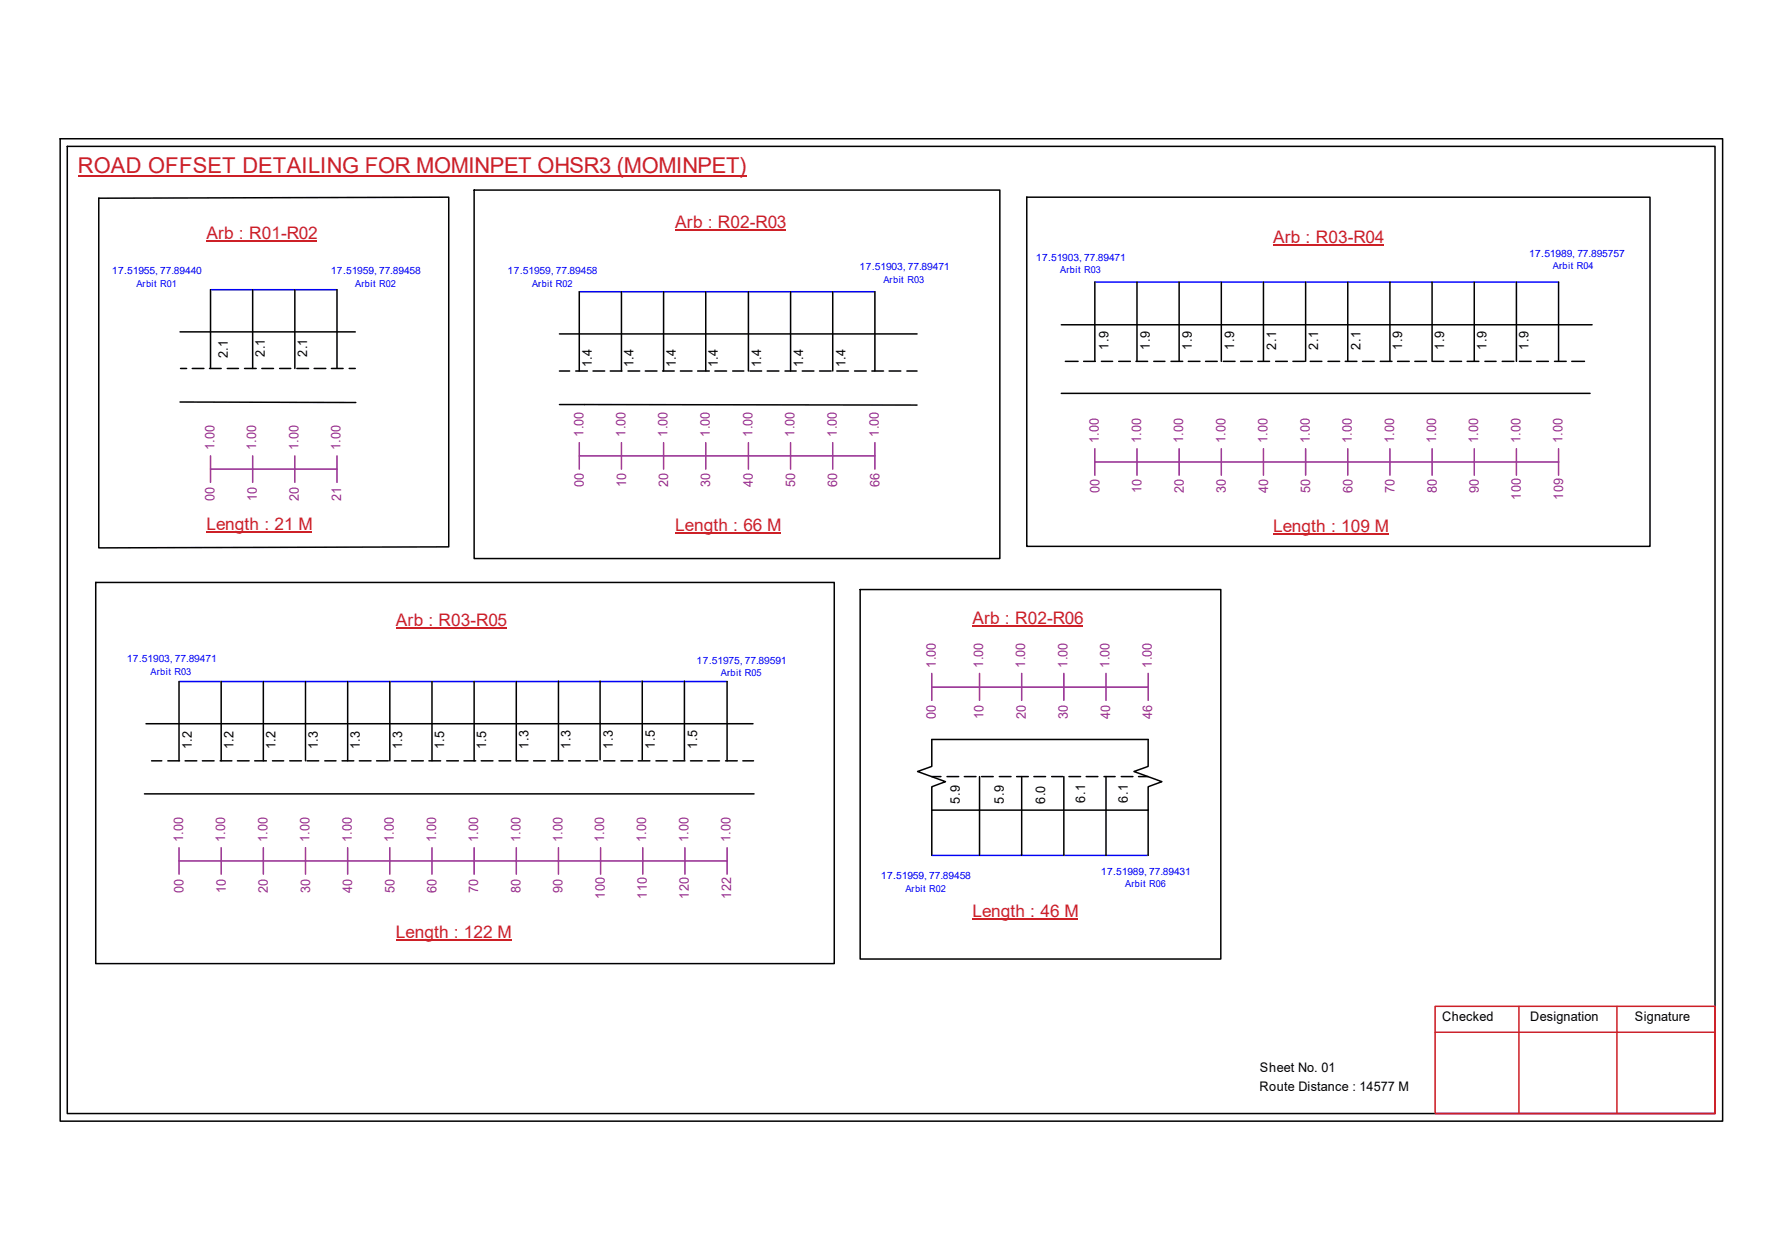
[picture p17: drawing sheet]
<svg xmlns="http://www.w3.org/2000/svg" width="297mm" height="210mm" viewBox="0 0 297 210" stroke-linecap="round" stroke-linejoin="round" font-family="sans-serif">
<defs><g id="words">
<text font-size="3.6" fill="#cd2027" x="13" y="28.9">ROAD OFFSET DETAILING FOR MOMINPET OHSR3 (MOMINPET)</text>
<g font-size="2.9" fill="#cd2027">
<text x="34.4" y="39.8">Arb : R01-R02</text>
<text x="112.6" y="38">Arb : R02-R03</text>
<text x="212.2" y="40.6">Arb : R03-R04</text>
<text x="34.4" y="88.3">Length : 21 M</text>
<text x="112.6" y="88.4">Length : 66 M</text>
<text x="212.2" y="88.6">Length : 109 M</text>
<text x="66" y="104.3">Arb : R03-R05</text>
<text x="162.1" y="103.9">Arb : R02-R06</text>
<text x="162.1" y="152.7">Length : 46 M</text>
<text x="66" y="156.2">Length : 122 M</text>
</g>
<g font-size="2.2">
<text x="38" y="59.7" transform="rotate(-90 38 59.7)">2.1</text>
<text x="44.2" y="59.4" transform="rotate(-90 44.2 59.4)">2.1</text>
<text x="51.2" y="59.4" transform="rotate(-90 51.2 59.4)">2.1</text>
<text x="184.8" y="58.3" transform="rotate(-90 184.8 58.3)">1.9</text>
<text x="191.6" y="58.3" transform="rotate(-90 191.6 58.3)">1.9</text>
<text x="198.7" y="58.3" transform="rotate(-90 198.7 58.3)">1.9</text>
<text x="205.7" y="58.3" transform="rotate(-90 205.7 58.3)">1.9</text>
<text x="212.7" y="58.3" transform="rotate(-90 212.7 58.3)">2.1</text>
<text x="219.7" y="58.3" transform="rotate(-90 219.7 58.3)">2.1</text>
<text x="226.8" y="58.3" transform="rotate(-90 226.8 58.3)">2.1</text>
<text x="233.7" y="58.3" transform="rotate(-90 233.7 58.3)">1.9</text>
<text x="240.7" y="58.3" transform="rotate(-90 240.7 58.3)">1.9</text>
<text x="247.8" y="58.3" transform="rotate(-90 247.8 58.3)">1.9</text>
<text x="254.8" y="58.3" transform="rotate(-90 254.8 58.3)">1.9</text>
<text x="98.7" y="61.2" transform="rotate(-90 98.7 61.2)">1.4</text>
<text x="105.6" y="61.2" transform="rotate(-90 105.6 61.2)">1.4</text>
<text x="112.6" y="61.2" transform="rotate(-90 112.6 61.2)">1.4</text>
<text x="119.7" y="61.2" transform="rotate(-90 119.7 61.2)">1.4</text>
<text x="126.9" y="61.2" transform="rotate(-90 126.9 61.2)">1.4</text>
<text x="133.9" y="61.2" transform="rotate(-90 133.9 61.2)">1.4</text>
<text x="140.9" y="61.2" transform="rotate(-90 140.9 61.2)">1.4</text>
<text x="32" y="124.8" transform="rotate(-90 32 124.8)">1.2</text>
<text x="38.9" y="124.8" transform="rotate(-90 38.9 124.8)">1.2</text>
<text x="45.9" y="124.8" transform="rotate(-90 45.9 124.8)">1.2</text>
<text x="53" y="124.8" transform="rotate(-90 53 124.8)">1.3</text>
<text x="60" y="124.8" transform="rotate(-90 60 124.8)">1.3</text>
<text x="67" y="124.8" transform="rotate(-90 67 124.8)">1.3</text>
<text x="74" y="124.8" transform="rotate(-90 74 124.8)">1.5</text>
<text x="81.1" y="124.8" transform="rotate(-90 81.1 124.8)">1.5</text>
<text x="88.1" y="124.7" transform="rotate(-90 88.1 124.7)">1.3</text>
<text x="95.1" y="124.7" transform="rotate(-90 95.1 124.7)">1.3</text>
<text x="102.1" y="124.7" transform="rotate(-90 102.1 124.7)">1.3</text>
<text x="109.2" y="124.7" transform="rotate(-90 109.2 124.7)">1.5</text>
<text x="116.2" y="124.7" transform="rotate(-90 116.2 124.7)">1.5</text>
<text x="160" y="133.9" transform="rotate(-90 160 133.9)">5.9</text>
<text x="167.3" y="133.9" transform="rotate(-90 167.3 133.9)">5.9</text>
<text x="174.2" y="133.9" transform="rotate(-90 174.2 133.9)">6.0</text>
<text x="180.9" y="133.7" transform="rotate(-90 180.9 133.7)">6.1</text>
<text x="188" y="133.7" transform="rotate(-90 188 133.7)">6.1</text>
<text x="240.4" y="170.1">Checked</text>
<text x="255.1" y="170.1">Designation</text>
<text x="272.5" y="170.1">Signature</text>
<text x="210" y="178.6">Sheet No. 01</text>
<text x="209.9" y="181.7">Route Distance : 14577 M</text>
</g>
<g font-size="2.2" fill="#93278f">
<text x="35.8" y="75" transform="rotate(-90 35.8 75)">1.00</text>
<text x="42.7" y="75" transform="rotate(-90 42.7 75)">1.00</text>
<text x="49.7" y="75" transform="rotate(-90 49.7 75)">1.00</text>
<text x="56.8" y="75" transform="rotate(-90 56.8 75)">1.00</text>
<text x="97.2" y="72.8" transform="rotate(-90 97.2 72.8)">1.00</text>
<text x="104.3" y="72.8" transform="rotate(-90 104.3 72.8)">1.00</text>
<text x="111.3" y="72.8" transform="rotate(-90 111.3 72.8)">1.00</text>
<text x="118.3" y="72.8" transform="rotate(-90 118.3 72.8)">1.00</text>
<text x="125.4" y="72.8" transform="rotate(-90 125.4 72.8)">1.00</text>
<text x="132.5" y="72.8" transform="rotate(-90 132.5 72.8)">1.00</text>
<text x="139.5" y="72.8" transform="rotate(-90 139.5 72.8)">1.00</text>
<text x="146.5" y="72.8" transform="rotate(-90 146.5 72.8)">1.00</text>
<text x="183.2" y="73.8" transform="rotate(-90 183.2 73.8)">1.00</text>
<text x="190.2" y="73.8" transform="rotate(-90 190.2 73.8)">1.00</text>
<text x="197.2" y="73.8" transform="rotate(-90 197.2 73.8)">1.00</text>
<text x="204.3" y="73.8" transform="rotate(-90 204.3 73.8)">1.00</text>
<text x="211.3" y="73.8" transform="rotate(-90 211.3 73.8)">1.00</text>
<text x="218.3" y="73.8" transform="rotate(-90 218.3 73.8)">1.00</text>
<text x="225.3" y="73.8" transform="rotate(-90 225.3 73.8)">1.00</text>
<text x="232.4" y="73.8" transform="rotate(-90 232.4 73.8)">1.00</text>
<text x="239.4" y="73.8" transform="rotate(-90 239.4 73.8)">1.00</text>
<text x="246.4" y="73.8" transform="rotate(-90 246.4 73.8)">1.00</text>
<text x="253.4" y="73.8" transform="rotate(-90 253.4 73.8)">1.00</text>
<text x="260.5" y="73.8" transform="rotate(-90 260.5 73.8)">1.00</text>
<text x="35.8" y="83.5" transform="rotate(-90 35.8 83.5)">00</text>
<text x="42.8" y="83.5" transform="rotate(-90 42.8 83.5)">10</text>
<text x="49.8" y="83.5" transform="rotate(-90 49.8 83.5)">20</text>
<text x="56.9" y="83.5" transform="rotate(-90 56.9 83.5)">21</text>
<text x="97.3" y="81.2" transform="rotate(-90 97.3 81.2)">00</text>
<text x="104.3" y="81.2" transform="rotate(-90 104.3 81.2)">10</text>
<text x="111.4" y="81.2" transform="rotate(-90 111.4 81.2)">20</text>
<text x="118.4" y="81.2" transform="rotate(-90 118.4 81.2)">30</text>
<text x="125.5" y="81.2" transform="rotate(-90 125.5 81.2)">40</text>
<text x="132.5" y="81.2" transform="rotate(-90 132.5 81.2)">50</text>
<text x="139.6" y="81.2" transform="rotate(-90 139.6 81.2)">60</text>
<text x="146.6" y="81.2" transform="rotate(-90 146.6 81.2)">66</text>
<text x="183.3" y="82.2" transform="rotate(-90 183.3 82.2)">00</text>
<text x="190.3" y="82.2" transform="rotate(-90 190.3 82.2)">10</text>
<text x="197.3" y="82.2" transform="rotate(-90 197.3 82.2)">20</text>
<text x="204.3" y="82.2" transform="rotate(-90 204.3 82.2)">30</text>
<text x="211.4" y="82.2" transform="rotate(-90 211.4 82.2)">40</text>
<text x="218.4" y="82.2" transform="rotate(-90 218.4 82.2)">50</text>
<text x="225.4" y="82.2" transform="rotate(-90 225.4 82.2)">60</text>
<text x="232.4" y="82.2" transform="rotate(-90 232.4 82.2)">70</text>
<text x="239.5" y="82.2" transform="rotate(-90 239.5 82.2)">80</text>
<text x="246.5" y="82.2" transform="rotate(-90 246.5 82.2)">90</text>
<text x="253.5" y="83.2" transform="rotate(-90 253.5 83.2)">100</text>
<text x="260.6" y="83.2" transform="rotate(-90 260.6 83.2)">109</text>
<text x="156" y="111.3" transform="rotate(-90 156 111.3)">1.00</text>
<text x="163.9" y="111.3" transform="rotate(-90 163.9 111.3)">1.00</text>
<text x="170.9" y="111.3" transform="rotate(-90 170.9 111.3)">1.00</text>
<text x="177.9" y="111.3" transform="rotate(-90 177.9 111.3)">1.00</text>
<text x="185" y="111.3" transform="rotate(-90 185 111.3)">1.00</text>
<text x="192" y="111.3" transform="rotate(-90 192 111.3)">1.00</text>
<text x="156" y="119.7" transform="rotate(-90 156 119.7)">00</text>
<text x="164" y="119.7" transform="rotate(-90 164 119.7)">10</text>
<text x="171" y="119.7" transform="rotate(-90 171 119.7)">20</text>
<text x="178" y="119.7" transform="rotate(-90 178 119.7)">30</text>
<text x="185" y="119.7" transform="rotate(-90 185 119.7)">40</text>
<text x="192.1" y="119.7" transform="rotate(-90 192.1 119.7)">46</text>
<text x="30.5" y="140.3" transform="rotate(-90 30.5 140.3)">1.00</text>
<text x="37.5" y="140.3" transform="rotate(-90 37.5 140.3)">1.00</text>
<text x="44.6" y="140.3" transform="rotate(-90 44.6 140.3)">1.00</text>
<text x="51.6" y="140.3" transform="rotate(-90 51.6 140.3)">1.00</text>
<text x="58.6" y="140.3" transform="rotate(-90 58.6 140.3)">1.00</text>
<text x="65.7" y="140.3" transform="rotate(-90 65.7 140.3)">1.00</text>
<text x="72.7" y="140.3" transform="rotate(-90 72.7 140.3)">1.00</text>
<text x="79.7" y="140.3" transform="rotate(-90 79.7 140.3)">1.00</text>
<text x="86.7" y="140.3" transform="rotate(-90 86.7 140.3)">1.00</text>
<text x="93.8" y="140.3" transform="rotate(-90 93.8 140.3)">1.00</text>
<text x="100.7" y="140.3" transform="rotate(-90 100.7 140.3)">1.00</text>
<text x="107.7" y="140.3" transform="rotate(-90 107.7 140.3)">1.00</text>
<text x="114.8" y="140.3" transform="rotate(-90 114.8 140.3)">1.00</text>
<text x="121.8" y="140.3" transform="rotate(-90 121.8 140.3)">1.00</text>
<text x="30.6" y="148.8" transform="rotate(-90 30.6 148.8)">00</text>
<text x="37.6" y="148.8" transform="rotate(-90 37.6 148.8)">10</text>
<text x="44.7" y="148.8" transform="rotate(-90 44.7 148.8)">20</text>
<text x="51.7" y="148.8" transform="rotate(-90 51.7 148.8)">30</text>
<text x="58.7" y="148.8" transform="rotate(-90 58.7 148.8)">40</text>
<text x="65.7" y="148.8" transform="rotate(-90 65.7 148.8)">50</text>
<text x="72.8" y="148.8" transform="rotate(-90 72.8 148.8)">60</text>
<text x="79.7" y="148.8" transform="rotate(-90 79.7 148.8)">70</text>
<text x="86.7" y="148.8" transform="rotate(-90 86.7 148.8)">80</text>
<text x="93.8" y="148.8" transform="rotate(-90 93.8 148.8)">90</text>
<text x="100.8" y="149.8" transform="rotate(-90 100.8 149.8)">100</text>
<text x="107.8" y="149.8" transform="rotate(-90 107.8 149.8)">110</text>
<text x="114.8" y="149.8" transform="rotate(-90 114.8 149.8)">120</text>
<text x="121.9" y="149.8" transform="rotate(-90 121.9 149.8)">122</text>
</g>
<g font-size="1.7" fill="#00f">
<text x="18.7" y="45.6">17.51955, 77.89440</text>
<text x="55.2" y="45.7">17.51959, 77.89458</text>
<text x="84.6" y="45.7">17.51959, 77.89458</text>
<text x="143.3" y="45">17.51903, 77.89471</text>
<text x="172.7" y="43.4">17.51903, 77.89471</text>
<text x="254.9" y="42.8">17.51989, 77.895757</text>
<text x="21.1" y="110.3">17.51903, 77.89471</text>
<text x="116.1" y="110.6">17.51975, 77.89591</text>
<text x="146.9" y="146.5">17.51959, 77.89458</text>
<text x="183.5" y="145.7">17.51989, 77.89431</text>
</g>
<g font-size="1.6" fill="#00f">
<text x="22.7" y="47.8">Arbit R01</text>
<text x="59.2" y="47.8">Arbit R02</text>
<text x="88.7" y="47.8">Arbit R02</text>
<text x="147.3" y="47.1">Arbit R03</text>
<text x="176.7" y="45.6">Arbit R03</text>
<text x="258.9" y="44.9">Arbit R04</text>
<text x="25.1" y="112.4">Arbit R03</text>
<text x="120.2" y="112.7">Arbit R05</text>
<text x="150.9" y="148.6">Arbit R02</text>
<text x="187.6" y="147.8">Arbit R06</text>
</g>
</g></defs>
<g fill="none" stroke="#000" stroke-width=".25">
<path d="M10 23.1h277.1v163.7h-277.1zM11.2 24.4h274.7v161.1h-274.7zM16.5 33l58.3-.1v58.2l-58.3 .2zM79 31.7h87.7v61.3h-87.7zM171.2 32.9h103.8v58.1h-103.8zM30 55.3h29.2M35.1 48.3v13.1M42.1 48.3v13.1M49.1 48.3v13.1M56.2 48.3v13.1M93.3 55.6h59.6M96.6 48.6v13.2"/>
<path d="M103.6 48.6v13.2M110.6 48.6v13.2M117.6 48.6v13.2M124.8 48.6v13.2M131.8 48.6v13.2M138.8 48.6v13.2M145.8 48.6v13.2M176.9 54.1h88.5M182.5 47v13.2M189.5 47v13.2M196.6 47v13.2M203.6 47v13.2"/>
<path d="M210.6 47v13.2M217.6 47v13.2M224.7 47v13.2M231.7 47v13.2M238.7 47v13.2M245.7 47v13.2M252.8 47v13.2M259.8 47v13.2M30 67l29.3 .1M30.1 61.4h1M32 61.4h2M34.9 61.4h2"/>
<path d="M37.9 61.4h1.8M40.8 61.4h1.9M43.6 61.4h2M46.6 61.4h1.9M49.5 61.4h1.9M52.4 61.4h1.9M55.2 61.4h2M58.2 61.4h1M93.3 67.4l59.6 .1M93.3 61.8h1.7M96 61.8h1.9M98.8 61.8h2"/>
<path d="M101.7 61.8h2M104.7 61.8h1.9M107.6 61.8h1.9M110.4 61.8h2M113.4 61.8h2M116.3 61.8h1.9M119.2 61.8h1.9M122.1 61.8h1.9M125 61.8h2M127.9 61.8h1.9M130.8 61.8h1.9M133.7 61.8h2"/>
<path d="M136.6 61.8h2M139.5 61.8h1.9M142.4 61.8h2M145.3 61.8h2M148.2 61.8h2M151.2 61.8h1.7M176.9 65.5h88.1M177.6 60.2h2.1M180.6 60.2h2M183.6 60.2h1.9M186.5 60.2h1.9M189.4 60.2h1.9"/>
<path d="M192.3 60.2h1.9M195.2 60.2h1.9M198.1 60.2h1.9M201 60.2h1.9M203.9 60.2h2M206.8 60.2h1.9M209.7 60.2h1.9M212.6 60.2h2M215.5 60.2h2M218.4 60.2h1.9M221.4 60.2h1.9M224.2 60.2h2"/>
<path d="M227.1 60.2h2M230.1 60.2h1.9M233 60.2h1.9M235.8 60.2h2M238.8 60.2h1.9M241.7 60.2h1.9M244.6 60.2h1.9M247.5 60.2h1.9M250.4 60.2h1.9M253.3 60.2h1.9M256.2 60.2h1.9M259.1 60.2h2"/>
<path d="M262 60.2h2.1M16 97h123.1v63.5h-123.1zM143.4 98.2h60.1v61.6h-60.1zM29.8 113.5v13.2M36.9 113.5v13.2M43.9 113.5v13.2M50.9 113.5v13.2M58 113.5v13.2M65 113.5v13.2M72 113.5v13.2M79 113.5v13.2M86.1 113.5v13.2h1.9"/>
<path d="M93.1 113.5v13.1M100 113.5v13.1M107.1 113.5v13.1M114.1 113.5v13.1M121.2 113.5v13.2M24.1 132.2h101.6M24.3 120.6h101.2M25.3 126.7h1.7M28 126.7h1.9M30.9 126.7h1.9M33.7 126.7h2M36.7 126.7h1.9"/>
<path d="M39.6 126.7h1.9M42.5 126.7h1.9M45.4 126.7h1.9M48.3 126.7h1.9M51.2 126.7h1.9M54.1 126.7h1.9M57 126.7h2M59.9 126.7h1.9M62.8 126.7h1.9M65.7 126.7h2M68.6 126.7h2M71.5 126.7h1.9"/>
<path d="M74.5 126.7h1.9M77.3 126.7h2M80.2 126.7h2M83.2 126.7h1.9M88.9 126.7h2M91.9 126.7h1.9M94.8 126.7h1.9M97.7 126.7h1.9M100.6 126.7h1.9M103.5 126.7h1.9M106.4 126.7h1.9M109.3 126.7h1.9"/>
<path d="M112.2 126.7h2M115.1 126.7h1.9M118 126.7h1.9M120.9 126.7h2M123.8 126.7h1.8M155.3 135v-3.9l2.3-.9-4.7-1.7 2.4-.8v-4.5h36.1v4.5l-2.4 .8 4.7 1.7-2.3 .9v3.9M155.3 135h36.1M155.3 129.4h1.5M155.3 135v7.5M157.9 129.4h1.9M160.7 129.4h2M163.3 129.4v13.1"/>
<path d="M163.6 129.4h2M166.6 129.4h1.9M169.5 129.4h1.9M170.3 129.4v13.1M172.3 129.4h2M175.3 129.4h1.9M177.3 129.4v13.1M178.2 129.4h1.9M181.1 129.4h1.9M184 129.4h1.9M184.4 129.4v13.1M186.9 129.4h1.9"/>
<path d="M189.8 129.4h1.6M191.4 135v7.5"/>
</g>
<path d="M239.2 167.6h46.7v17.9h-46.7zM239.2 172h46.7M253.2 167.6v17.9M269.5 167.6v17.9" fill="none" stroke="#cc1f26" stroke-width=".25"/>
<path d="M13 29.3h111.4" fill="none" stroke="#cd2027" stroke-width=".25"/>
<path d="M35.1 48.3h21.1M96.6 48.6h49.2M182.5 47h77.3M29.8 113.5h91.4M155.3 142.5h36.1" fill="none" stroke="#00f" stroke-width=".25"/>
<g fill="none" stroke="#93278f" stroke-width=".25">
<path d="M35.1 78.1h21.1M35.1 75.9v4.4M42.1 75.9v4.4M49.1 75.9v4.4M56.2 75.9v4.4M96.6 75.9h49.2M96.6 73.7v4.4M103.6 73.7v4.4M110.6 73.7v4.4M117.6 73.7v4.4M124.8 73.7v4.4M131.8 73.7v4.4"/>
<path d="M138.8 73.7v4.4M145.8 73.7v4.4M182.5 77h77.3M182.5 74.8v4.4M189.5 74.8v4.4M196.6 74.8v4.4M203.6 74.8v4.4M210.6 74.8v4.4M217.6 74.8v4.4M224.7 74.8v4.4M231.7 74.8v4.4M238.7 74.8v4.4"/>
<path d="M245.7 74.8v4.4M252.8 74.8v4.4M259.8 74.8v4.4M155.3 114.5h36.1M155.3 112.2v4.5M163.3 112.2v4.5M170.3 112.2v4.5M177.3 112.2v4.5M184.4 112.2v4.5M191.4 112.2v4.5M29.8 143.4h91.4M29.8 141.2v4.4"/>
<path d="M36.9 141.2v4.4M43.9 141.2v4.4M50.9 141.2v4.4M58 141.2v4.4M65 141.2v4.4M72 141.2v4.4M79 141.2v4.4M86.1 141.2v4.4M93.1 141.2v4.4M100.1 141.2v4.4M107.1 141.2v4.4M114.2 141.2v4.4"/>
<path d="M121.2 141.2v4.4"/>
</g>
<path d="M112.6 38.4h18.4M34.4 40.1h18.5M212.2 40.9h18.5M34.4 88.6h17.6M112.6 88.7h17.6M212.2 88.9h19.2M66 104.6h18.5M162.1 104.2h18.4M66 156.5h19.2M162.1 153.1h17.6" fill="none" stroke="#cd2027" stroke-width=".17"/>
<use href="#words"/>
</svg>
